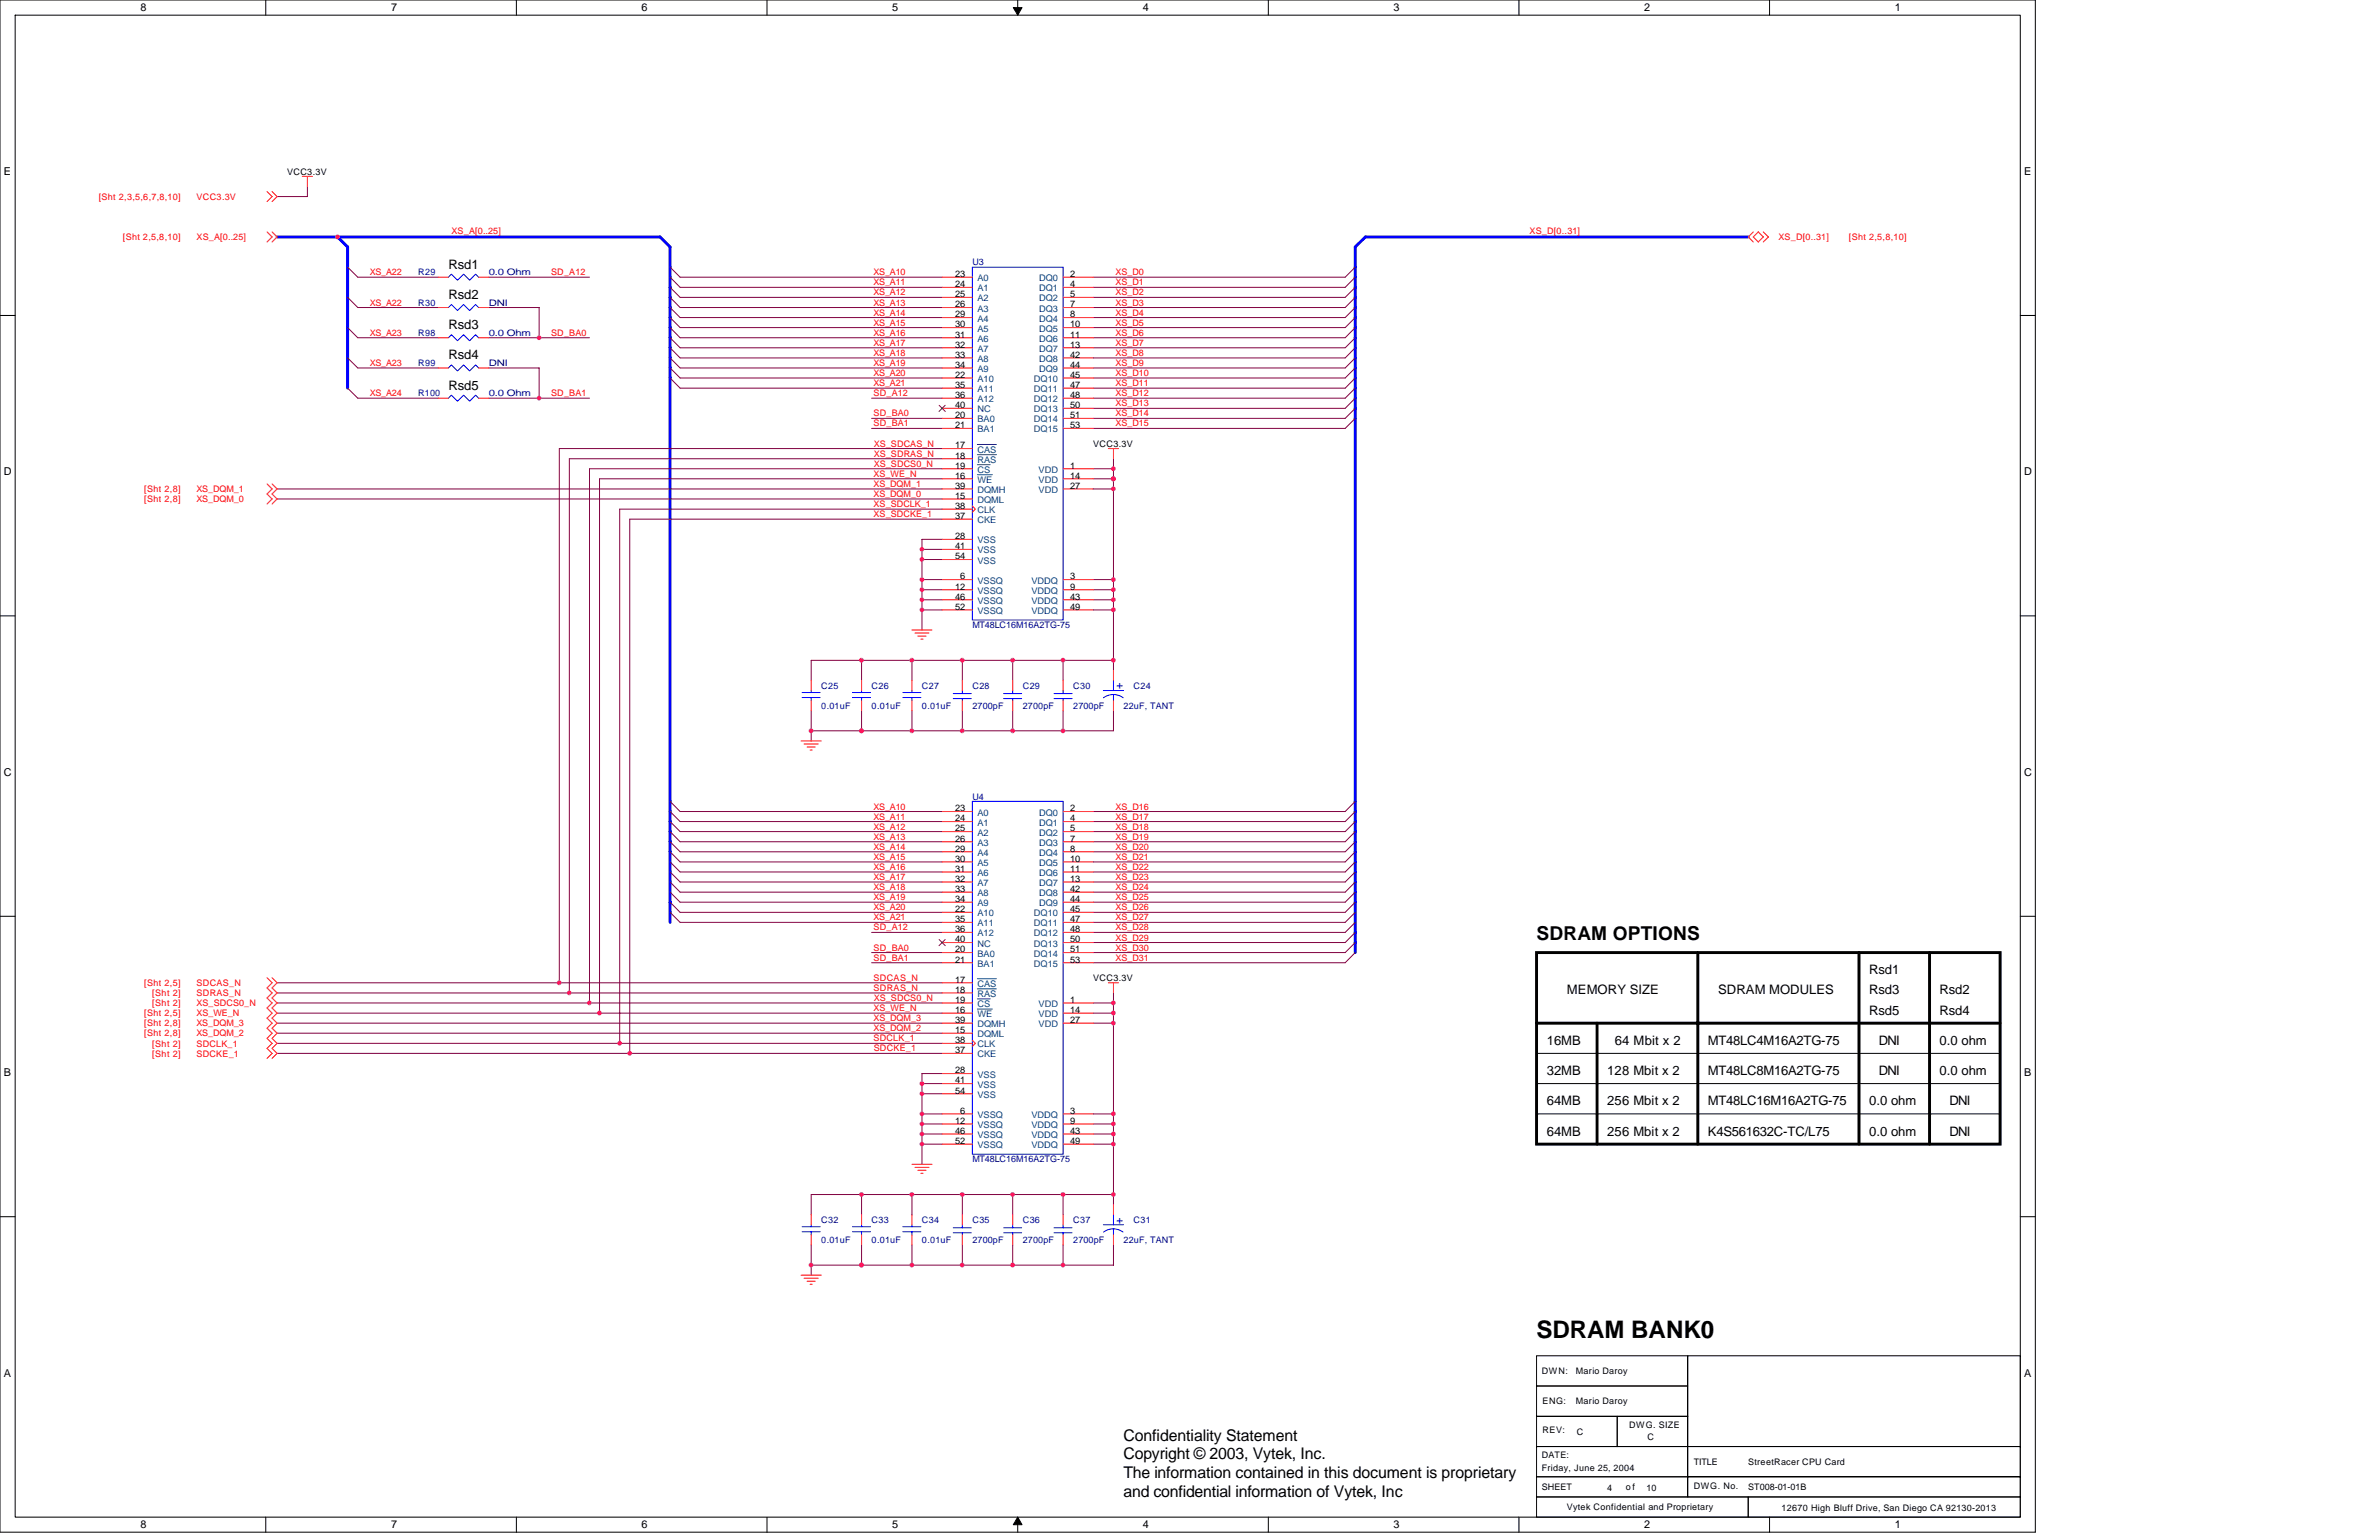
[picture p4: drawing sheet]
<svg xmlns="http://www.w3.org/2000/svg" width="432mm" height="279mm" viewBox="0 0 432 279" stroke-linecap="round" stroke-linejoin="round" font-family="sans-serif">
<defs><g id="words">
<text font-size="4.4" x="278.9" y="242.7">SDRAM BANK0</text>
<text font-size="3.5" x="278.9" y="170.6">SDRAM OPTIONS</text>
<g font-size="2.9">
<text x="203.9" y="261.4">Confidentiality Statement</text>
<text x="203.9" y="264.8">Copyright © 2003, Vytek, Inc.</text>
<text x="203.9" y="268.2">The information contained in this document is proprietary</text>
<text x="203.9" y="271.6">and confidential information of Vytek, Inc</text>
</g>
<g font-size="2.4">
<text x="81.4" y="48.8">Rsd1</text>
<text x="81.4" y="54.3">Rsd2</text>
<text x="81.4" y="59.7">Rsd3</text>
<text x="81.4" y="65.2">Rsd4</text>
<text x="81.4" y="70.7">Rsd5</text>
<text x="339.3" y="176.8">Rsd1</text>
<text x="284.4" y="180.4">MEMORY SIZE</text>
<text x="311.8" y="180.4">SDRAM MODULES</text>
<text x="339.3" y="180.4">Rsd3</text>
<text x="339.3" y="184.1">Rsd5</text>
<text x="352" y="180.4">Rsd2</text>
<text x="352" y="184.1">Rsd4</text>
<text x="280.7" y="189.6">16MB</text>
<text x="293.1" y="189.6">64 Mbit x 2</text>
<text x="310" y="189.6">MT48LC4M16A2TG-75</text>
<text x="341" y="189.6">DNI</text>
<text x="352" y="189.6">0.0 ohm</text>
<text x="280.7" y="195.1">32MB</text>
<text x="291.7" y="195.1">128 Mbit x 2</text>
<text x="310" y="195.1">MT48LC8M16A2TG-75</text>
<text x="341" y="195.1">DNI</text>
<text x="352" y="195.1">0.0 ohm</text>
<text x="280.7" y="200.6">64MB</text>
<text x="291.7" y="200.6">256 Mbit x 2</text>
<text x="310" y="200.6">MT48LC16M16A2TG-75</text>
<text x="339.3" y="200.6">0.0 ohm</text>
<text x="353.8" y="200.6">DNI</text>
<text x="280.7" y="206">64MB</text>
<text x="291.7" y="206">256 Mbit x 2</text>
<text x="310" y="206">K4S561632C-TC/L75</text>
<text x="339.3" y="206">0.0 ohm</text>
<text x="353.8" y="206">DNI</text>
</g>
<g font-size="2">
<text x="25.5" y="2.1">8</text>
<text x="71" y="2.1">7</text>
<text x="116.5" y="2.1">6</text>
<text x="161.9" y="2.1">5</text>
<text x="207.5" y="2.1">4</text>
<text x="252.9" y="2.1">3</text>
<text x="298.4" y="2.1">2</text>
<text x="343.9" y="2.1">1</text>
<text x=".7" y="31.8">E</text>
<text x="367.4" y="31.8">E</text>
<text x=".7" y="86.3">D</text>
<text x="367.4" y="86.3">D</text>
<text x=".7" y="140.8">C</text>
<text x="367.4" y="140.8">C</text>
<text x=".7" y="195.3">B</text>
<text x="367.4" y="195.3">B</text>
<text x=".7" y="249.8">A</text>
<text x="367.4" y="249.8">A</text>
<text x="25.5" y="277.3">8</text>
<text x="71" y="277.3">7</text>
<text x="116.5" y="277.3">6</text>
<text x="161.9" y="277.3">5</text>
<text x="207.5" y="277.3">4</text>
<text x="252.9" y="277.3">3</text>
<text x="298.4" y="277.3">2</text>
<text x="343.9" y="277.3">1</text>
</g>
<g font-size="2" fill="#00f">
<text x="202.6" y="125.1">+</text>
<text x="202.6" y="222">+</text>
</g>
<g font-size="1.7">
<text x="173.4" y="50.3">23</text>
<text x="173.4" y="52.1">24</text>
<text x="173.4" y="53.9">25</text>
<text x="194.2" y="52.1">4</text>
<text x="194.2" y="53.9">5</text>
<text x="194.2" y="50.3">2</text>
<text x="173.4" y="55.8">26</text>
<text x="173.4" y="57.6">29</text>
<text x="173.4" y="59.4">30</text>
<text x="194.2" y="55.8">7</text>
<text x="194.2" y="57.6">8</text>
<text x="194.2" y="59.4">10</text>
<text x="173.4" y="61.3">31</text>
<text x="173.4" y="63.1">32</text>
<text x="173.4" y="64.9">33</text>
<text x="194.2" y="61.3">11</text>
<text x="194.2" y="63.1">13</text>
<text x="194.2" y="64.9">42</text>
<text x="173.4" y="66.7">34</text>
<text x="173.4" y="68.6">22</text>
<text x="173.4" y="70.4">35</text>
<text x="194.2" y="68.6">45</text>
<text x="194.2" y="70.4">47</text>
<text x="194.2" y="66.7">44</text>
<text x="173.4" y="75.9">20</text>
<text x="173.4" y="77.7">21</text>
<text x="173.4" y="72.2">36</text>
<text x="173.4" y="74.1">40</text>
<text x="194.2" y="72.2">48</text>
<text x="194.2" y="74.1">50</text>
<text x="194.2" y="75.9">51</text>
<text x="194.2" y="77.7">53</text>
<text x="173.4" y="81.4">17</text>
<text x="173.4" y="83.2">18</text>
<text x="173.4" y="86.8">16</text>
<text x="173.4" y="85">19</text>
<text x="173.4" y="88.7">39</text>
<text x="194.2" y="85">1</text>
<text x="194.2" y="86.8">14</text>
<text x="194.2" y="88.7">27</text>
<text x="173.4" y="90.5">15</text>
<text x="173.4" y="92.4">38</text>
<text x="173.4" y="94.2">37</text>
<text x="173.4" y="97.8">28</text>
<text x="173.4" y="99.7">41</text>
<text x="173.4" y="101.5">54</text>
<text x="173.4" y="107">12</text>
<text x="174.3" y="105.1">6</text>
<text x="194.2" y="105.1">3</text>
<text x="194.2" y="107">9</text>
<text x="173.4" y="108.8">46</text>
<text x="173.4" y="110.6">52</text>
<text x="194.2" y="108.8">43</text>
<text x="194.2" y="110.6">49</text>
<text x="173.4" y="147.2">23</text>
<text x="173.4" y="149">24</text>
<text x="194.2" y="149">4</text>
<text x="194.2" y="147.2">2</text>
<text x="173.4" y="150.9">25</text>
<text x="173.4" y="152.7">26</text>
<text x="173.4" y="154.5">29</text>
<text x="194.2" y="150.9">5</text>
<text x="194.2" y="152.7">7</text>
<text x="194.2" y="154.5">8</text>
<text x="173.4" y="156.4">30</text>
<text x="173.4" y="158.2">31</text>
<text x="173.4" y="160">32</text>
<text x="173.4" y="161.8">33</text>
<text x="194.2" y="156.4">10</text>
<text x="194.2" y="158.2">11</text>
<text x="194.2" y="160">13</text>
<text x="194.2" y="161.8">42</text>
<text x="173.4" y="163.7">34</text>
<text x="173.4" y="165.5">22</text>
<text x="173.4" y="167.3">35</text>
<text x="194.2" y="165.5">45</text>
<text x="194.2" y="167.3">47</text>
<text x="194.2" y="163.7">44</text>
<text x="173.4" y="172.8">20</text>
<text x="173.4" y="169.1">36</text>
<text x="173.4" y="171">40</text>
<text x="194.2" y="169.1">48</text>
<text x="194.2" y="171">50</text>
<text x="194.2" y="172.8">51</text>
<text x="173.4" y="178.3">17</text>
<text x="173.4" y="174.6">21</text>
<text x="194.2" y="174.6">53</text>
<text x="173.4" y="183.8">16</text>
<text x="173.4" y="181.9">19</text>
<text x="173.4" y="180.1">18</text>
<text x="173.4" y="185.6">39</text>
<text x="194.2" y="181.9">1</text>
<text x="194.2" y="183.8">14</text>
<text x="194.2" y="185.6">27</text>
<text x="173.4" y="187.4">15</text>
<text x="173.4" y="189.3">38</text>
<text x="173.4" y="191.1">37</text>
<text x="173.4" y="194.8">28</text>
<text x="173.4" y="196.6">41</text>
<text x="173.4" y="203.9">12</text>
<text x="173.4" y="198.4">54</text>
<text x="174.3" y="202.1">6</text>
<text x="194.2" y="202.1">3</text>
<text x="194.2" y="203.9">9</text>
<text x="173.4" y="205.7">46</text>
<text x="173.4" y="207.6">52</text>
<text x="194.2" y="205.7">43</text>
<text x="194.2" y="207.6">49</text>
</g>
<g font-size="1.7" fill="#004080">
<text x="177.4" y="51">A0</text>
<text x="177.4" y="52.9">A1</text>
<text x="188.6" y="52.9">DQ1</text>
<text x="188.6" y="51">DQ0</text>
<text x="177.4" y="54.7">A2</text>
<text x="177.4" y="56.5">A3</text>
<text x="177.4" y="58.4">A4</text>
<text x="188.6" y="54.7">DQ2</text>
<text x="188.6" y="56.5">DQ3</text>
<text x="188.6" y="58.4">DQ4</text>
<text x="177.4" y="60.2">A5</text>
<text x="177.4" y="62">A6</text>
<text x="177.4" y="63.8">A7</text>
<text x="177.4" y="65.7">A8</text>
<text x="188.6" y="60.2">DQ5</text>
<text x="188.6" y="62">DQ6</text>
<text x="188.6" y="63.8">DQ7</text>
<text x="188.6" y="65.7">DQ8</text>
<text x="177.4" y="67.5">A9</text>
<text x="177.4" y="69.3">A10</text>
<text x="177.4" y="71.2">A11</text>
<text x="187.7" y="69.3">DQ10</text>
<text x="187.7" y="71.2">DQ11</text>
<text x="188.6" y="67.5">DQ9</text>
<text x="177.4" y="76.6">BA0</text>
<text x="177.4" y="73">A12</text>
<text x="177.4" y="74.8">NC</text>
<text x="187.7" y="73">DQ12</text>
<text x="187.7" y="74.8">DQ13</text>
<text x="187.7" y="76.6">DQ14</text>
<text x="177.4" y="82.1">CAS</text>
<text x="177.4" y="84">RAS</text>
<text x="177.4" y="78.5">BA1</text>
<text x="187.7" y="78.5">DQ15</text>
<text x="177.4" y="87.6">WE</text>
<text x="177.4" y="85.8">CS</text>
<text x="177.4" y="89.5">DQMH</text>
<text x="188.5" y="85.8">VDD</text>
<text x="188.5" y="87.6">VDD</text>
<text x="188.5" y="89.5">VDD</text>
<text x="177.4" y="91.3">DQML</text>
<text x="177.4" y="93.1">CLK</text>
<text x="177.4" y="94.9">CKE</text>
<text x="177.4" y="98.6">VSS</text>
<text x="177.4" y="100.4">VSS</text>
<text x="177.4" y="105.9">VSSQ</text>
<text x="177.4" y="107.7">VSSQ</text>
<text x="177.4" y="102.3">VSS</text>
<text x="187.2" y="105.9">VDDQ</text>
<text x="187.2" y="107.7">VDDQ</text>
<text x="177.4" y="109.6">VSSQ</text>
<text x="177.4" y="111.4">VSSQ</text>
<text x="187.2" y="109.6">VDDQ</text>
<text x="187.2" y="111.4">VDDQ</text>
<text x="177.4" y="148">A0</text>
<text x="177.4" y="149.8">A1</text>
<text x="188.6" y="149.8">DQ1</text>
<text x="188.6" y="148">DQ0</text>
<text x="177.4" y="151.6">A2</text>
<text x="177.4" y="153.5">A3</text>
<text x="177.4" y="155.3">A4</text>
<text x="188.6" y="151.6">DQ2</text>
<text x="188.6" y="153.5">DQ3</text>
<text x="188.6" y="155.3">DQ4</text>
<text x="177.4" y="157.1">A5</text>
<text x="177.4" y="158.9">A6</text>
<text x="177.4" y="160.8">A7</text>
<text x="188.6" y="157.1">DQ5</text>
<text x="188.6" y="158.9">DQ6</text>
<text x="188.6" y="160.8">DQ7</text>
<text x="177.4" y="162.6">A8</text>
<text x="177.4" y="164.4">A9</text>
<text x="177.4" y="166.3">A10</text>
<text x="187.7" y="166.3">DQ10</text>
<text x="188.6" y="162.6">DQ8</text>
<text x="188.6" y="164.4">DQ9</text>
<text x="177.4" y="168.1">A11</text>
<text x="177.4" y="173.6">BA0</text>
<text x="177.4" y="169.9">A12</text>
<text x="177.4" y="171.7">NC</text>
<text x="187.7" y="168.1">DQ11</text>
<text x="187.7" y="169.9">DQ12</text>
<text x="187.7" y="171.7">DQ13</text>
<text x="187.7" y="173.6">DQ14</text>
<text x="177.4" y="179">CAS</text>
<text x="177.4" y="175.4">BA1</text>
<text x="187.7" y="175.4">DQ15</text>
<text x="177.4" y="184.6">WE</text>
<text x="177.4" y="182.7">CS</text>
<text x="177.4" y="180.9">RAS</text>
<text x="188.5" y="182.7">VDD</text>
<text x="188.5" y="184.6">VDD</text>
<text x="177.4" y="188.2">DQML</text>
<text x="177.4" y="186.4">DQMH</text>
<text x="177.4" y="190">CLK</text>
<text x="177.4" y="191.9">CKE</text>
<text x="188.5" y="186.4">VDD</text>
<text x="177.4" y="195.5">VSS</text>
<text x="177.4" y="197.3">VSS</text>
<text x="177.4" y="202.8">VSSQ</text>
<text x="177.4" y="199.2">VSS</text>
<text x="187.2" y="202.8">VDDQ</text>
<text x="177.4" y="204.7">VSSQ</text>
<text x="177.4" y="206.5">VSSQ</text>
<text x="177.4" y="208.3">VSSQ</text>
<text x="187.2" y="204.7">VDDQ</text>
<text x="187.2" y="206.5">VDDQ</text>
<text x="187.2" y="208.3">VDDQ</text>
</g>
<g font-size="1.6">
<text x="52.1" y="31.7">VCC3.3V</text>
<text x="198.4" y="81">VCC3.3V</text>
<text x="198.4" y="178">VCC3.3V</text>
<text x="279.8" y="249.3">DWN:</text>
<text x="286" y="249.3">Mario Daroy</text>
<text x="280" y="254.8">ENG:</text>
<text x="286" y="254.8">Mario Daroy</text>
<text x="280" y="260.1">REV:</text>
<text x="286.2" y="260.3">C</text>
<text x="295.7" y="259">DWG. SIZE</text>
<text x="299" y="261.2">C</text>
<text x="279.8" y="266.8">Friday, June 25, 2004</text>
<text x="279.8" y="264.5">DATE:</text>
<text x="307.4" y="265.7">TITLE</text>
<text x="317.3" y="265.7">StreetRacer CPU Card</text>
<text x="279.8" y="270.3">SHEET</text>
<text x="284.4" y="274">Vytek Confidential and Proprietary</text>
<text x="291.7" y="270.5">4</text>
<text x="295.1" y="270.3">of</text>
<text x="298.8" y="270.5">10</text>
<text x="307.4" y="270.2">DWG. No.</text>
<text x="317.3" y="270.3">ST008-01-01B</text>
<text x="323.3" y="274.2">12670 High Bluff Drive, San Diego CA 92130-2013</text>
</g>
<g font-size="1.6" fill="#f00">
<text x="17.9" y="36.2">[Sht 2,3,5,6,7,8,10]</text>
<text x="35.7" y="36.2">VCC3.3V</text>
<text x="22.3" y="43.6">[Sht 2,5,8,10]</text>
<text x="35.7" y="43.6">XS_A[0..25]</text>
<text x="81.9" y="42.4">XS_A[0..25]</text>
<text x="277.6" y="42.4">XS_D[0..31]</text>
<text x="322.8" y="43.6">XS_D[0..31]</text>
<text x="335.6" y="43.6">[Sht 2,5,8,10]</text>
<text x="67.1" y="49.9">XS_A22</text>
<text x="100" y="49.9">SD_A12</text>
<text x="158.6" y="53.6">XS_A12</text>
<text x="158.6" y="51.8">XS_A11</text>
<text x="158.6" y="49.9">XS_A10</text>
<text x="202.5" y="49.9">XS_D0</text>
<text x="202.5" y="53.6">XS_D2</text>
<text x="202.5" y="51.8">XS_D1</text>
<text x="67.1" y="55.4">XS_A22</text>
<text x="158.6" y="57.3">XS_A14</text>
<text x="158.6" y="55.4">XS_A13</text>
<text x="158.6" y="59.1">XS_A15</text>
<text x="202.5" y="55.4">XS_D3</text>
<text x="202.5" y="57.3">XS_D4</text>
<text x="202.5" y="59.1">XS_D5</text>
<text x="67.1" y="60.9">XS_A23</text>
<text x="100" y="60.9">SD_BA0</text>
<text x="158.6" y="62.7">XS_A17</text>
<text x="158.6" y="64.6">XS_A18</text>
<text x="158.6" y="60.9">XS_A16</text>
<text x="202.5" y="60.9">XS_D6</text>
<text x="202.5" y="62.7">XS_D7</text>
<text x="202.5" y="64.6">XS_D8</text>
<text x="67.1" y="71.9">XS_A24</text>
<text x="67.1" y="66.4">XS_A23</text>
<text x="100" y="71.9">SD_BA1</text>
<text x="158.6" y="66.4">XS_A19</text>
<text x="158.6" y="68.2">XS_A20</text>
<text x="158.6" y="70.1">XS_A21</text>
<text x="158.6" y="71.9">SD_A12</text>
<text x="202.5" y="66.4">XS_D9</text>
<text x="202.5" y="70.1">XS_D11</text>
<text x="202.5" y="68.2">XS_D10</text>
<text x="202.5" y="71.9">XS_D12</text>
<text x="158.6" y="75.5">SD_BA0</text>
<text x="158.6" y="77.4">SD_BA1</text>
<text x="202.5" y="77.4">XS_D15</text>
<text x="202.5" y="73.7">XS_D13</text>
<text x="202.5" y="75.5">XS_D14</text>
<text x="158.6" y="82.9">XS_SDRAS_N</text>
<text x="158.6" y="81">XS_SDCAS_N</text>
<text x="26.2" y="89.3">[Sht 2,8]</text>
<text x="35.7" y="89.3">XS_DQM_1</text>
<text x="158.6" y="86.5">XS_WE_N</text>
<text x="158.6" y="88.3">XS_DQM_1</text>
<text x="158.6" y="84.7">XS_SDCS0_N</text>
<text x="26.2" y="91.1">[Sht 2,8]</text>
<text x="35.7" y="91.1">XS_DQM_0</text>
<text x="158.6" y="93.8">XS_SDCKE_1</text>
<text x="158.6" y="92">XS_SDCLK_1</text>
<text x="158.6" y="90.2">XS_DQM_0</text>
<text x="158.6" y="148.7">XS_A11</text>
<text x="158.6" y="146.9">XS_A10</text>
<text x="202.5" y="148.7">XS_D17</text>
<text x="202.5" y="146.9">XS_D16</text>
<text x="158.6" y="150.5">XS_A12</text>
<text x="158.6" y="154.2">XS_A14</text>
<text x="158.6" y="152.4">XS_A13</text>
<text x="202.5" y="150.5">XS_D18</text>
<text x="202.5" y="152.4">XS_D19</text>
<text x="202.5" y="154.2">XS_D20</text>
<text x="158.6" y="156">XS_A15</text>
<text x="158.6" y="159.7">XS_A17</text>
<text x="158.6" y="157.8">XS_A16</text>
<text x="158.6" y="161.5">XS_A18</text>
<text x="202.5" y="159.7">XS_D23</text>
<text x="202.5" y="157.8">XS_D22</text>
<text x="202.5" y="156">XS_D21</text>
<text x="202.5" y="161.5">XS_D24</text>
<text x="158.6" y="163.3">XS_A19</text>
<text x="158.6" y="165.2">XS_A20</text>
<text x="158.6" y="167">XS_A21</text>
<text x="202.5" y="165.2">XS_D26</text>
<text x="202.5" y="163.3">XS_D25</text>
<text x="202.5" y="167">XS_D27</text>
<text x="158.6" y="172.5">SD_BA0</text>
<text x="158.6" y="168.8">SD_A12</text>
<text x="202.5" y="168.8">XS_D28</text>
<text x="202.5" y="172.5">XS_D30</text>
<text x="202.5" y="170.6">XS_D29</text>
<text x="26.2" y="178.9">[Sht 2,5]</text>
<text x="35.7" y="178.9">SDCAS_N</text>
<text x="158.6" y="177.9">SDCAS_N</text>
<text x="158.6" y="179.8">SDRAS_N</text>
<text x="158.6" y="174.3">SD_BA1</text>
<text x="202.5" y="174.3">XS_D31</text>
<text x="26.2" y="184.4">[Sht 2,5]</text>
<text x="27.6" y="180.7">[Sht 2]</text>
<text x="27.6" y="182.5">[Sht 2]</text>
<text x="35.7" y="180.7">SDRAS_N</text>
<text x="35.7" y="184.4">XS_WE_N</text>
<text x="35.7" y="182.5">XS_SDCS0_N</text>
<text x="158.6" y="183.5">XS_WE_N</text>
<text x="158.6" y="185.3">XS_DQM_3</text>
<text x="158.6" y="181.6">XS_SDCS0_N</text>
<text x="26.2" y="188">[Sht 2,8]</text>
<text x="26.2" y="186.2">[Sht 2,8]</text>
<text x="27.6" y="191.7">[Sht 2]</text>
<text x="27.6" y="189.9">[Sht 2]</text>
<text x="35.7" y="188">XS_DQM_2</text>
<text x="35.7" y="186.2">XS_DQM_3</text>
<text x="35.7" y="189.9">SDCLK_1</text>
<text x="35.7" y="191.7">SDCKE_1</text>
<text x="158.6" y="188.9">SDCLK_1</text>
<text x="158.6" y="187.1">XS_DQM_2</text>
<text x="158.6" y="190.8">SDCKE_1</text>
</g>
<g font-size="1.6" fill="#000080">
<text x="75.9" y="50">R29</text>
<text x="88.7" y="50">0.0 Ohm</text>
<text x="176.5" y="48.1">U3</text>
<text x="75.9" y="55.4">R30</text>
<text x="88.7" y="55.4">DNI</text>
<text x="75.9" y="60.9">R98</text>
<text x="88.7" y="60.9">0.0 Ohm</text>
<text x="75.9" y="66.4">R99</text>
<text x="75.9" y="71.9">R100</text>
<text x="88.7" y="66.4">DNI</text>
<text x="88.7" y="71.9">0.0 Ohm</text>
<text x="176.5" y="114">MT48LC16M16A2TG-75</text>
<text x="149.1" y="124.9">C25</text>
<text x="158.2" y="124.9">C26</text>
<text x="167.3" y="124.9">C27</text>
<text x="176.5" y="124.9">C28</text>
<text x="185.6" y="124.9">C29</text>
<text x="194.8" y="124.9">C30</text>
<text x="205.7" y="124.9">C24</text>
<text x="149.1" y="128.6">0.01uF</text>
<text x="158.2" y="128.6">0.01uF</text>
<text x="167.3" y="128.6">0.01uF</text>
<text x="176.5" y="128.6">2700pF</text>
<text x="185.6" y="128.6">2700pF</text>
<text x="194.8" y="128.6">2700pF</text>
<text x="203.9" y="128.6">22uF, TANT</text>
<text x="176.5" y="145.1">U4</text>
<text x="176.5" y="210.9">MT48LC16M16A2TG-75</text>
<text x="149.1" y="221.9">C32</text>
<text x="158.2" y="221.9">C33</text>
<text x="167.3" y="221.9">C34</text>
<text x="176.5" y="221.9">C35</text>
<text x="185.6" y="221.9">C36</text>
<text x="194.8" y="221.9">C37</text>
<text x="205.7" y="221.9">C31</text>
<text x="149.1" y="225.5">0.01uF</text>
<text x="158.2" y="225.5">0.01uF</text>
<text x="167.3" y="225.5">0.01uF</text>
<text x="176.5" y="225.5">2700pF</text>
<text x="185.6" y="225.5">2700pF</text>
<text x="194.8" y="225.5">2700pF</text>
<text x="203.9" y="225.5">22uF, TANT</text>
</g>
</g></defs>
<path d="M0 0h369.4v278h-369.4zM2.8 2.8h363.9v272.5h-363.9z" fill="none" stroke="#000" stroke-width=".18"/>
<g fill="#fff">
<path d="M25.5 .3h1.1v2.2h-1.1z"/>
<path d="M25.5 275.5h1.1v2.2h-1.1z"/>
</g>
<path d="M48.2 0v2.8M48.2 275.3v2.7" fill="none" stroke="#000" stroke-width=".18"/>
<g fill="#fff">
<path d="M71 .3h1.1v2.2h-1.1z"/>
<path d="M71 275.5h1.1v2.2h-1.1z"/>
</g>
<path d="M93.7 0v2.8M93.7 275.3v2.7" fill="none" stroke="#000" stroke-width=".18"/>
<g fill="#fff">
<path d="M116.5 .3h1.1v2.2h-1.1z"/>
<path d="M116.5 275.5h1.1v2.2h-1.1z"/>
</g>
<path d="M139.2 0v2.8M139.2 275.3v2.7" fill="none" stroke="#000" stroke-width=".18"/>
<g fill="#fff">
<path d="M161.9 .3h1.1v2.2h-1.1z"/>
<path d="M161.9 275.5h1.1v2.2h-1.1z"/>
</g>
<path d="M184.7 0v2.8M184.7 275.3v2.7" fill="none" stroke="#000" stroke-width=".18"/>
<path d="M183.9 1.4h1.6l-.8 1.4zM184.7 275.3l.8 1.3h-1.6z" fill="#000" stroke="#000" stroke-width=".18"/>
<g fill="#fff">
<path d="M207.5 .3h1.1v2.2h-1.1z"/>
<path d="M207.5 275.5h1.1v2.2h-1.1z"/>
</g>
<path d="M230.2 0v2.8M230.2 275.3v2.7" fill="none" stroke="#000" stroke-width=".18"/>
<g fill="#fff">
<path d="M252.9 .3h1.1v2.2h-1.1z"/>
<path d="M252.9 275.5h1.1v2.2h-1.1z"/>
</g>
<path d="M275.7 0v2.8M275.7 275.3v2.7" fill="none" stroke="#000" stroke-width=".18"/>
<g fill="#fff">
<path d="M298.4 .3h1.1v2.2h-1.1z"/>
<path d="M298.4 275.5h1.1v2.2h-1.1z"/>
</g>
<path d="M321.2 0v2.8M321.2 275.3v2.7" fill="none" stroke="#000" stroke-width=".18"/>
<g fill="#fff">
<path d="M343.9 .3h1.1v2.2h-1.1z"/>
<path d="M343.9 275.5h1.1v2.2h-1.1z"/>
<path d="M.7 30h1.3v2.2h-1.3z"/>
<path d="M367.4 30h1.3v2.2h-1.3z"/>
<path d="M.7 84.5h1.4v2.2h-1.4z"/>
<path d="M367.4 84.5h1.4v2.2h-1.4z"/>
</g>
<path d="M0 57.2h2.8M366.7 57.2h2.7" fill="none" stroke="#000" stroke-width=".18"/>
<g fill="#fff">
<path d="M.7 139h1.4v2.2h-1.4z"/>
<path d="M367.4 139h1.4v2.2h-1.4z"/>
</g>
<path d="M0 111.7h2.8M366.7 111.7h2.7" fill="none" stroke="#000" stroke-width=".18"/>
<g fill="#fff">
<path d="M.7 193.5h1.3v2.2h-1.3z"/>
<path d="M367.4 193.5h1.3v2.2h-1.3z"/>
</g>
<path d="M0 166.2h2.8M366.7 166.2h2.7" fill="none" stroke="#000" stroke-width=".18"/>
<g fill="#fff">
<path d="M.7 248h1.3v2.2h-1.3z"/>
<path d="M367.3 248h1.4v2.2h-1.4z"/>
</g>
<g fill="none" stroke="#000" stroke-width=".18">
<path d="M278.9 191.1h84.1M278.9 196.6h84.1M278.9 202.1h84.1M0 220.7h2.8M366.7 220.7h2.7M278.9 246h27.4v5.5h-27.4zM278.9 251.5h27.4v5.5h-27.4zM278.9 257h14.6v5.4h-14.6zM293.5 257h12.8v5.4h-12.8zM306.3 246h60.4v16.4h-60.4zM278.9 267.9h27.4v3.7h-27.4zM278.9 262.4h27.4v5.5h-27.4z"/>
<path d="M278.9 271.6h38.4v3.7h-38.4zM306.3 262.4h60.4v5.5h-60.4zM306.3 267.9h60.4v3.7h-60.4zM317.3 271.6h49.4v3.7h-49.4z"/>
</g>
<g fill="none" stroke="#800040" stroke-width=".18">
<path d="M55.8 33.8v1.9h-5.5M63.1 54l1.8 1.8h14.7M63.1 48.5l1.8 1.8h14.7M63.1 59.4l1.8 1.9h14.7M88.7 55.8h9.2v5.5M88.7 50.3h18.3M121.6 55.8l1.8 1.8h47.6M121.6 54l1.8 1.8h47.6M121.6 52.1l1.8 1.9h47.6M121.6 50.3l1.8 1.8h47.6M121.6 48.5l1.8 1.8h47.6M121.6 59.4l1.8 1.9h47.6"/>
<path d="M121.6 57.6l1.8 1.8h47.6M246 55.8l-1.8 1.8h-45.8M246 54l-1.8 1.8h-45.8M246 52.1l-1.8 1.9h-45.8M246 50.3l-1.8 1.8h-45.8M246 48.5l-1.8 1.8h-45.8M246 59.4l-1.8 1.9h-45.8M246 57.6l-1.8 1.8h-45.8M63.1 64.9l1.8 1.9h14.7M63.1 70.4l1.8 1.8h14.7M88.7 66.8h9.2v5.4M88.7 61.3h18.3"/>
<path d="M88.7 72.2h18.3M121.6 61.3l1.8 1.8h47.6M121.6 64.9l1.8 1.9h47.6M121.6 63.1l1.8 1.8h47.6M121.6 66.8l1.8 1.8h47.6M121.6 68.6l1.8 1.8h47.6M158.2 77.7h12.8M158.2 75.9h12.8M158.2 72.2h12.8M246 61.3l-1.8 1.8h-45.8M246 64.9l-1.8 1.9h-45.8M246 63.1l-1.8 1.8h-45.8"/>
<path d="M246 66.8l-1.8 1.8h-45.8M246 68.6l-1.8 1.8h-45.8M246 75.9l-1.8 1.8h-45.8M246 72.2l-1.8 1.9h-45.8M246 74.1l-1.8 1.8h-45.8M246 70.4l-1.8 1.8h-45.8M50.3 88.7h120.7M50.3 90.5h120.7M167.3 99.7h3.7M171 85h-64v97M171 94.2h-56.7v96.9M171 92.4h-58.5v96.9"/>
<path d="M171 86.9h-62.2v96.9M171 83.2h-67.7v96.9M171 81.4h-69.5v96.9M171 97.9h-3.7v7.3M198.4 85h3.7M198.4 86.9h3.7M198.4 88.7h3.7M202.1 83.2v38.4M156.4 119.8v3.6M165.5 119.8v3.6M167.3 105.2v1.8h3.7M167.3 108.8h3.7"/>
<path d="M167.3 110.7h3.7M167.3 107v7.3M167.3 101.5h3.7M167.3 105.2h3.7M174.7 119.8v3.6M183.8 119.8v3.6M193 119.8v3.6M198.4 108.8h3.7M198.4 110.7h3.7M198.4 105.2h3.7M198.4 107h3.7M202.1 119.8h-54.9v3.6"/>
<path d="M147.2 128.9v3.7h9.2M147.2 132.6v1.8M156.4 128.9v3.7M165.5 128.9v3.7M174.7 128.9v3.7M183.8 128.9v3.7M193 128.9v3.7M202.1 128.9v3.7h-45.7M121.6 147.2l1.8 1.9h47.6M121.6 145.4l1.8 1.8h47.6M121.6 149.1l1.8 1.8h47.6M121.6 154.5l1.8 1.9h47.6"/>
<path d="M121.6 152.7l1.8 1.8h47.6M121.6 150.9l1.8 1.8h47.6M121.6 158.2l1.8 1.8h47.6M121.6 156.4l1.8 1.8h47.6M246 147.2l-1.8 1.9h-45.8M246 145.4l-1.8 1.8h-45.8M246 149.1l-1.8 1.8h-45.8M246 154.5l-1.8 1.9h-45.8M246 152.7l-1.8 1.8h-45.8M246 150.9l-1.8 1.8h-45.8M246 158.2l-1.8 1.8h-45.8M246 156.4l-1.8 1.8h-45.8"/>
<path d="M50.3 178.3h120.7M121.6 161.9l1.8 1.8h47.6M121.6 160l1.8 1.9h47.6M121.6 163.7l1.8 1.8h47.6M121.6 165.5l1.8 1.8h47.6M158.2 169.2h12.8M158.2 172.8h12.8M158.2 174.7h12.8M246 161.9l-1.8 1.8h-45.8M246 160l-1.8 1.9h-45.8M246 163.7l-1.8 1.8h-45.8M246 165.5l-1.8 1.8h-45.8"/>
<path d="M246 167.3l-1.8 1.9h-45.8M246 171l-1.8 1.8h-45.8M246 169.2l-1.8 1.8h-45.8M246 172.8l-1.8 1.9h-45.8M50.3 183.8h120.7M50.3 185.6h120.7M50.3 182h120.7M50.3 180.1h120.7M50.3 189.3h120.7M50.3 191.1h120.7M50.3 187.5h120.7M167.3 196.6h3.7"/>
<path d="M167.3 198.4h3.7M171 194.8h-3.7v16.4M198.4 182h3.7v1.8M198.4 183.8h3.7M198.4 185.6h3.7M202.1 180.1v1.9M202.1 183.8v34.7M156.4 216.7h18.3v3.7M156.4 216.7h-9.2v3.7M156.4 216.7v3.7M165.5 216.7v3.7M167.3 202.1h3.7"/>
<path d="M167.3 203.9h3.7M167.3 205.7h3.7M167.3 207.6h3.7M174.7 216.7h27.4M183.8 216.7v3.7M193 216.7v3.7M198.4 202.1h3.7M198.4 203.9h3.7M198.4 205.7h3.7M198.4 207.6h3.7M147.2 225.9v3.6h9.2M147.2 229.5v1.9"/>
<path d="M156.4 225.9v3.6M165.5 225.9v3.6M174.7 225.9v3.6M183.8 225.9v3.6M193 225.9v3.6M202.1 225.9v3.6h-45.7"/>
</g>
<path d="M50.3 43h69.5l1.8 1.8v122.5M61.3 43l1.8 1.8v25.6M317.3 43h-69.5l-1.8 1.8v128" fill="none" stroke="#00f" stroke-width=".53"/>
<g fill="none" stroke="#f00" stroke-width=".18">
<path d="M48.5 34.8l.9 .9-.9 .9M49.4 34.8l.9 .9-.9 .9M54.9 32h1.8M55.8 32v1.8M48.5 42.1l.9 .9-.9 .9M49.4 42.1l.9 .9-.9 .9M79.6 55.8h1.8M79.6 50.3h1.8M86.9 55.8h1.8M86.9 50.3h1.8M171 55.8h5.5M171 50.3h5.5"/>
<path d="M171 52.1h5.5M171 54h5.5M171 57.6h5.5M171 59.4h5.5M193 55.8h5.4M193 50.3h5.4M193 52.1h5.4M193 54h5.4M193 57.6h5.4M193 59.4h5.4M318.2 42.1l-.9 .9 .9 .9M318.2 43l.9-.9 .9 .9-.9 .9z"/>
<path d="M320 42.1l1 .9-1 .9M79.6 61.3h1.8M79.6 66.8h1.8M79.6 72.2h1.8M86.9 61.3h1.8M86.9 66.8h1.8M86.9 72.2h1.8M171 61.3h5.5M171 66.8h5.5M171 63.1h5.5M171 64.9h5.5M171 68.6h5.5"/>
<path d="M171 70.4h5.5M171 72.2h5.5M171 74.1h5.5M171 75.9h5.5M171 77.7h5.5M193 61.3h5.4M193 66.8h5.4M193 63.1h5.4M193 64.9h5.4M193 68.6h5.4M193 70.4h5.4M193 72.2h5.4"/>
<path d="M193 74.1h5.4M193 75.9h5.4M193 77.7h5.4M48.5 87.8l.9 .9-.9 .9 .9 .9-.9 .9M49.4 87.8l.9 .9-.9 .9 .9 .9-.9 .9M171 81.4h5.5M171 86.9h5.5M171 85h5.5M171 90.5h5.5M171 83.2h5.5M171 88.7h5.5M171 97.9h5.5"/>
<path d="M171 99.7h5.5M171 92.4h5.5M171 94.2h5.5M176.5 91.8l.5 .6-.5 .5M193 86.9h5.4M193 85h5.4M193 88.7h5.4M201.2 81.4h1.8M202.1 81.4v1.8M165.5 114.3h3.7M166.1 114.9h2.5M166.6 115.4h1.5"/>
<path d="M167.2 116h.3M171 105.2h5.5M171 107h5.5M171 108.8h5.5M171 110.7h5.5M171 101.5h5.5M193 105.2h5.4M193 107h5.4M193 108.8h5.4M193 110.7h5.4M145.4 134.4h3.7M145.9 135h2.6"/>
<path d="M146.5 135.5h1.5M147 136.1h.4M147.2 123.4v1.9M147.2 127.1v1.8M156.4 123.4v1.9M156.4 127.1v1.8M165.5 123.4v1.9M165.5 127.1v1.8M174.7 123.4v1.9M174.7 127.1v1.8M183.8 123.4v1.9M183.8 127.1v1.8"/>
<path d="M193 123.4v1.9M193 127.1v1.8M202.1 121.6v1.8M202.1 127.1v1.8M171 147.2h5.5M171 149.1h5.5M171 150.9h5.5M171 152.7h5.5M171 154.5h5.5M171 156.4h5.5M171 158.2h5.5M193 147.2h5.4"/>
<path d="M193 149.1h5.4M193 150.9h5.4M193 152.7h5.4M193 154.5h5.4M193 156.4h5.4M193 158.2h5.4M48.5 177.4l.9 .9-.9 .9 .9 .9-.9 1 .9 .9-.9 .9 .9 .9-.9 .9 .9 .9-.9 .9 .9 1-.9 .9 .9 .9-.9 .9 .9 .9-.9 .9M49.4 177.4l.9 .9-.9 .9 .9 .9-.9 1 .9 .9-.9 .9 .9 .9-.9 .9 .9 .9-.9 .9 .9 1-.9 .9 .9 .9-.9 .9 .9 .9-.9 .9M171 178.3h5.5M171 160h5.5M171 161.9h5.5M171 163.7h5.5"/>
<path d="M171 165.5h5.5M171 167.3h5.5M171 169.2h5.5M171 171h5.5M171 172.8h5.5M171 174.7h5.5M193 160h5.4M193 161.9h5.4M193 163.7h5.4M193 165.5h5.4M193 167.3h5.4M193 169.2h5.4"/>
<path d="M193 171h5.4M193 172.8h5.4M193 174.7h5.4M201.2 178.3h1.8M202.1 178.3v1.8M171 183.8h5.5M171 182h5.5M171 187.5h5.5M171 180.1h5.5M171 185.6h5.5M171 194.8h5.5M171 196.6h5.5"/>
<path d="M171 198.4h5.5M171 189.3h5.5M171 191.1h5.5M176.5 188.7l.5 .6-.5 .5M193 183.8h5.4M193 182h5.4M193 185.6h5.4M165.5 211.2h3.7M166.1 211.8h2.5M166.6 212.3h1.5M167.2 212.9h.3M171 202.1h5.5"/>
<path d="M171 203.9h5.5M171 205.7h5.5M171 207.6h5.5M193 202.1h5.4M193 203.9h5.4M193 205.7h5.4M193 207.6h5.4M202.1 218.5v1.9M145.4 231.4h3.7M145.9 231.9h2.6M146.5 232.5h1.5M147 233h.4"/>
<path d="M147.2 220.4v1.8M147.2 224v1.9M156.4 220.4v1.8M156.4 224v1.9M165.5 220.4v1.8M165.5 224v1.9M174.7 220.4v1.8M174.7 224v1.9M183.8 220.4v1.8M183.8 224v1.9M193 220.4v1.8M193 224v1.9"/>
<path d="M202.1 224v1.9"/>
</g>
<path d="M278.9 172.8h84.1v34.8h-84.1zM308.2 172.8v34.8M337.4 172.8v34.8M350.2 172.8v34.8M278.9 185.6h84.1M289.9 185.6v22" fill="none" stroke="#000" stroke-width=".53"/>
<g fill="none" stroke="#00f" stroke-width=".18">
<path d="M81.4 55.8l.5-.6 1.1 1.1 1.1-1.1 1.1 1.1 1.1-1.1 .6 .6M81.4 50.3l.5-.6 1.1 1.1 1.1-1.1 1.1 1.1 1.1-1.1 .6 .6M176.5 48.5h16.5v64h-16.5zM81.4 61.3l.5-.6 1.1 1.1 1.1-1.1 1.1 1.1 1.1-1.1 .6 .6M81.4 66.8l.5-.6 1.1 1.1 1.1-1.1 1.1 1.1 1.1-1.1 .6 .6M81.4 72.2l.5-.5 1.1 1.1 1.1-1.1 1.1 1.1 1.1-1.1 .6 .5M145.6 126.6h3.3M145.6 125.6h3.3M147.2 125.3v.3M147.2 126.6v.5M154.7 126.6h3.3M154.7 125.6h3.3"/>
<path d="M156.4 125.3v.3M156.4 126.6v.5M163.9 126.6h3.3M163.9 125.6h3.3M165.5 125.3v.3M165.5 126.6v.5M173 125.8h3.3M173 126.7h3.3M174.7 125.3v.5M174.7 126.7v.4M182.2 125.8h3.2M182.2 126.7h3.2"/>
<path d="M183.8 125.3v.5M183.8 126.7v.4M191.3 125.8h3.3M191.3 126.7h3.3M193 125.3v.5M193 126.7v.4M200.3 125.3h3.6M200.3 126.6l1-.5 .8-.1 .7 .1 1.1 .5M202.1 123.4v1.9M202.1 126v1.1M176.5 145.4h16.5v64h-16.5zM145.6 223.5h3.3"/>
<path d="M145.6 222.6h3.3M147.2 222.2v.4M147.2 223.5v.5M154.7 223.5h3.3M154.7 222.6h3.3M156.4 222.2v.4M156.4 223.5v.5M163.9 223.5h3.3M163.9 222.6h3.3M165.5 222.2v.4M165.5 223.5v.5M173 222.8h3.3"/>
<path d="M173 223.7h3.3M174.7 222.2v.6M174.7 223.7v.3M182.2 222.8h3.2M182.2 223.7h3.2M183.8 222.2v.6M183.8 223.7v.3M191.3 222.8h3.3M191.3 223.7h3.3M193 222.2v.6M193 223.7v.3M200.3 222.2h3.6"/>
<path d="M200.3 223.5l.7-.3 1.1-.3 .7 .1 1 .5M202.1 220.4v1.8M202.1 222.9v1.1"/>
</g>
<path d="M177.4 86.1h2.7M177.4 84.3h2.3M177.4 80.6h3.4M177.4 82.5h3.4M177.4 177.6h3.4M177.4 179.4h3.4M177.4 183.1h2.7M177.4 181.2h2.3" fill="none" stroke="#004080" stroke-width=".18"/>
<path d="M170.5 73.5l1.1 1.2M171.6 73.5l-1.2 1.2M170.5 170.5l1.1 1.1M171.6 170.5l-1.2 1.1" fill="none" stroke="#804000" stroke-width=".18"/>
<g fill="#f0f" stroke="#f0f" stroke-width=".18">
<circle cx="202.1" cy="108.8" r=".36"/>
<circle cx="202.1" cy="107" r=".36"/>
<circle cx="202.1" cy="183.8" r=".36"/>
<circle cx="202.1" cy="182" r=".36"/>
<circle cx="202.1" cy="202.1" r=".36"/>
<circle cx="202.1" cy="185.6" r=".36"/>
<circle cx="202.1" cy="203.9" r=".36"/>
<circle cx="202.1" cy="205.7" r=".36"/>
<circle cx="202.1" cy="85" r=".36"/>
<circle cx="202.1" cy="88.7" r=".36"/>
<circle cx="61.3" cy="43" r=".35"/>
<circle cx="183.8" cy="229.5" r=".36"/>
<circle cx="183.8" cy="216.7" r=".36"/>
<circle cx="165.5" cy="216.7" r=".36"/>
<circle cx="156.4" cy="216.7" r=".36"/>
<circle cx="112.5" cy="189.3" r=".35"/>
<circle cx="165.5" cy="229.5" r=".36"/>
<circle cx="156.4" cy="229.5" r=".36"/>
<circle cx="147.2" cy="229.5" r=".36"/>
<circle cx="192.9" cy="229.5" r=".36"/>
<circle cx="192.9" cy="216.7" r=".36"/>
<circle cx="174.6" cy="229.5" r=".36"/>
<circle cx="174.6" cy="216.7" r=".36"/>
<circle cx="114.3" cy="191.1" r=".36"/>
<circle cx="108.8" cy="183.8" r=".36"/>
<circle cx="107" cy="182" r=".35"/>
<circle cx="103.3" cy="180.1" r=".35"/>
<circle cx="101.5" cy="178.3" r=".36"/>
<circle cx="167.3" cy="205.7" r=".36"/>
<circle cx="167.3" cy="196.6" r=".36"/>
<circle cx="167.3" cy="198.4" r=".35"/>
<circle cx="167.3" cy="202.1" r=".36"/>
<circle cx="167.3" cy="203.9" r=".35"/>
<circle cx="167.3" cy="207.6" r=".35"/>
<circle cx="167.3" cy="108.8" r=".35"/>
<circle cx="167.3" cy="99.7" r=".35"/>
<circle cx="167.3" cy="101.5" r=".36"/>
<circle cx="167.3" cy="107" r=".35"/>
<circle cx="167.3" cy="105.2" r=".36"/>
<circle cx="167.3" cy="110.6" r=".36"/>
<circle cx="202.1" cy="86.9" r=".36"/>
<circle cx="202.1" cy="119.8" r=".36"/>
<circle cx="202.1" cy="110.6" r=".36"/>
<circle cx="202.1" cy="216.7" r=".36"/>
<circle cx="202.1" cy="207.6" r=".36"/>
<circle cx="183.8" cy="132.6" r=".36"/>
<circle cx="183.8" cy="119.8" r=".36"/>
<circle cx="156.4" cy="119.8" r=".36"/>
<circle cx="165.5" cy="119.8" r=".36"/>
<circle cx="156.4" cy="132.6" r=".36"/>
<circle cx="147.2" cy="132.6" r=".36"/>
<circle cx="192.9" cy="132.6" r=".36"/>
<circle cx="165.5" cy="132.6" r=".36"/>
<circle cx="192.9" cy="119.8" r=".36"/>
<circle cx="174.6" cy="119.8" r=".36"/>
<circle cx="174.6" cy="132.6" r=".36"/>
<circle cx="202.1" cy="105.2" r=".36"/>
<circle cx="97.8" cy="61.3" r=".35"/>
<circle cx="97.8" cy="72.2" r=".35"/>
</g>
<use href="#words"/>
</svg>
